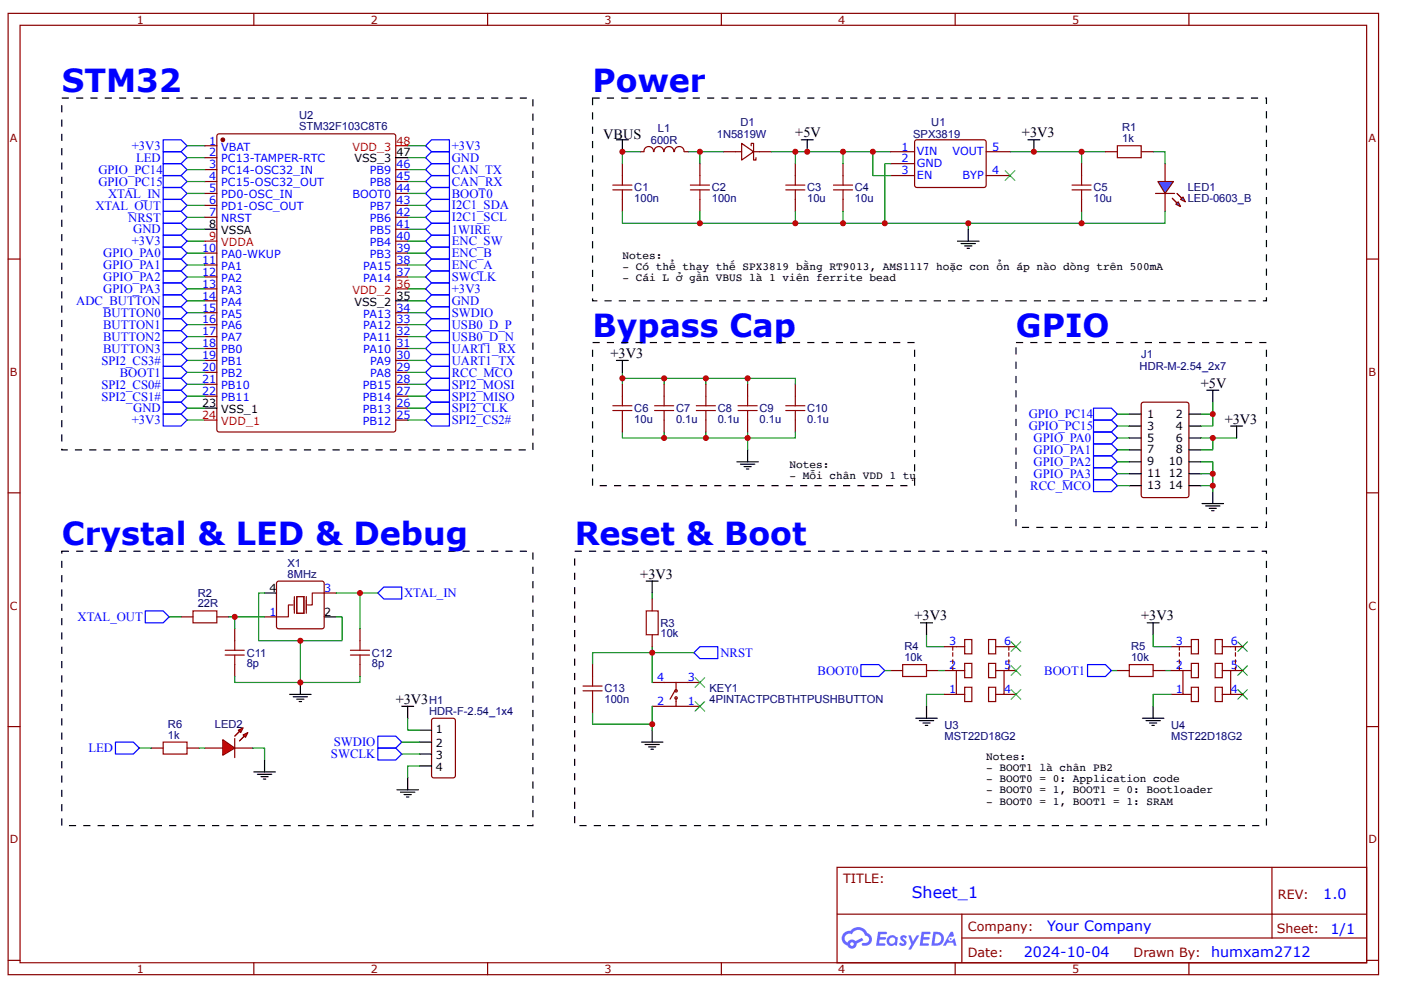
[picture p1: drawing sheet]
<svg xmlns="http://www.w3.org/2000/svg" width="297mm" height="210mm" viewBox="0 0 297 210" stroke-linecap="round" stroke-linejoin="round" font-family="sans-serif">
<defs><g id="words">
<g font-size="6.7" fill="#00f">
<text x="13.1" y="19.5">STM32</text>
<text x="125.6" y="19.5">Power</text>
<text x="125.6" y="71.4">Bypass Cap</text>
<text x="215.4" y="71.4">GPIO</text>
<text x="13.1" y="115.6">Crystal &amp; LED &amp; Debug</text>
<text x="121.8" y="115.6">Reset &amp; Boot</text>
</g>
<text font-size="3.4" fill="#00f" x="193.3" y="190.4">Sheet_1</text>
<g font-size="3">
<text x="127.9" y="29.4">VBUS</text>
<text x="168.6" y="29.1">+5V</text>
<text x="216.7" y="29.1">+3V3</text>
<text x="129.4" y="75.9">+3V3</text>
<text x="254.6" y="82.2">+5V</text>
<text x="259.7" y="89.8">+3V3</text>
<text x="135.7" y="122.7">+3V3</text>
<text x="193.9" y="131.6">+3V3</text>
<text x="242" y="131.6">+3V3</text>
<text x="83.9" y="149.3">+3V3</text>
</g>
<g font-size="3" fill="#00f">
<text x="280.6" y="190.5">1.0</text>
<text x="222" y="197.4">Your Company</text>
<text x="282.1" y="197.9">1/1</text>
<text x="217.1" y="203">2024-10-04</text>
<text x="256.8" y="202.9">humxam2712</text>
</g>
<g font-size="2.7" fill="#00f">
<text x="27.9" y="31.8">+3V3</text>
<text x="28.9" y="34.3">LED</text>
<text x="95.8" y="34.4">GND</text>
<text x="95.8" y="31.9">+3V3</text>
<text x="20.9" y="36.9">GPIO_PC14</text>
<text x="20.9" y="39.4">GPIO_PC15</text>
<text x="22.9" y="41.9">XTAL_IN</text>
<text x="95.8" y="39.4">CAN_RX</text>
<text x="95.8" y="36.9">CAN_TX</text>
<text x="95.8" y="42">BOOT0</text>
<text x="20.2" y="44.4">XTAL_OUT</text>
<text x="27.2" y="47">NRST</text>
<text x="95.8" y="46.9">I2C1_SCL</text>
<text x="95.8" y="44.4">I2C1_SDA</text>
<text x="27.9" y="52">+3V3</text>
<text x="28.3" y="49.5">GND</text>
<text x="95.8" y="49.5">1WIRE</text>
<text x="95.8" y="52">ENC_SW</text>
<text x="21.9" y="57.1">GPIO_PA1</text>
<text x="21.9" y="54.6">GPIO_PA0</text>
<text x="21.9" y="59.6">GPIO_PA2</text>
<text x="95.8" y="59.6">SWCLK</text>
<text x="95.8" y="54.6">ENC_B</text>
<text x="95.8" y="57.1">ENC_A</text>
<text x="16.2" y="64.7">ADC_BUTTON</text>
<text x="21.9" y="62.1">GPIO_PA3</text>
<text x="95.8" y="64.7">GND</text>
<text x="95.8" y="62.2">+3V3</text>
<text x="21.9" y="67.1">BUTTON0</text>
<text x="21.9" y="69.7">BUTTON1</text>
<text x="95.8" y="69.8">USB0_D_P</text>
<text x="95.8" y="67.2">SWDIO</text>
<text x="21.5" y="77.3">SPI2_CS3#</text>
<text x="21.9" y="72.3">BUTTON2</text>
<text x="21.9" y="74.8">BUTTON3</text>
<text x="95.8" y="77.3">UART1_TX</text>
<text x="95.8" y="74.8">UART1_RX</text>
<text x="95.8" y="72.3">USB0_D_N</text>
<text x="21.5" y="82.4">SPI2_CS0#</text>
<text x="25.4" y="79.9">BOOT1</text>
<text x="95.8" y="82.4">SPI2_MOSI</text>
<text x="95.8" y="79.9">RCC_MCO</text>
<text x="21.5" y="84.9">SPI2_CS1#</text>
<text x="27.9" y="90">+3V3</text>
<text x="28.3" y="87.4">GND</text>
<text x="95.8" y="87.5">SPI2_CLK</text>
<text x="95.8" y="84.9">SPI2_MISO</text>
<text x="95.8" y="90">SPI2_CS2#</text>
<text x="218.1" y="88.7">GPIO_PC14</text>
<text x="218.1" y="91.2">GPIO_PC15</text>
<text x="219.2" y="93.8">GPIO_PA0</text>
<text x="219.2" y="96.3">GPIO_PA1</text>
<text x="219.2" y="98.8">GPIO_PA2</text>
<text x="219.2" y="101.3">GPIO_PA3</text>
<text x="218.4" y="103.9">RCC_MCO</text>
<text x="16.4" y="131.7">XTAL_OUT</text>
<text x="85.7" y="126.6">XTAL_IN</text>
<text x="152.7" y="139.3">NRST</text>
<text x="173.3" y="143.1">BOOT0</text>
<text x="221.4" y="143.1">BOOT1</text>
<text x="18.7" y="159.5">LED</text>
<text x="70.2" y="160.8">SWCLK</text>
<text x="70.8" y="158.2">SWDIO</text>
</g>
<g font-size="2.7" fill="#800">
<text x="178.7" y="187.2">TITLE:</text>
<text x="270.9" y="190.5">REV:</text>
<text x="205.2" y="197.4">Company:</text>
<text x="270.7" y="197.8">Sheet:</text>
<text x="205.2" y="202.9">Date:</text>
<text x="240.3" y="202.9">Drawn By:</text>
</g>
<g font-size="2.4" fill="#800">
<text x="29" y="5">1</text>
<text x="78.6" y="5">2</text>
<text x="128.2" y="5">3</text>
<text x="177.7" y="5">4</text>
<text x="227.3" y="5">5</text>
<text x="2.1" y="30.1">A</text>
<text x="290.1" y="30.1">A</text>
<text x="2.1" y="79.7">B</text>
<text x="290.1" y="79.7">B</text>
<text x="2.1" y="129.3">C</text>
<text x="290.1" y="129.3">C</text>
<text x="2.1" y="178.8">D</text>
<text x="290.1" y="178.8">D</text>
<text x="29" y="206.3">1</text>
<text x="78.6" y="206.3">2</text>
<text x="128.2" y="206.3">3</text>
<text x="177.7" y="206.3">4</text>
<text x="227.3" y="206.3">5</text>
</g>
<g font-size="2.4" fill="#000080">
<text x="63.4" y="27.5">STM32F103C8T6</text>
<text x="63.4" y="25.2">U2</text>
<text x="139.5" y="28">L1</text>
<text x="152" y="29.2">1N5819W</text>
<text x="157" y="26.7">D1</text>
<text x="193.6" y="29.2">SPX3819</text>
<text x="197.5" y="26.7">U1</text>
<text x="237.9" y="27.9">R1</text>
<text x="138" y="30.5">600R</text>
<text x="237.9" y="30.1">1k</text>
<text x="134.5" y="40.6">C1</text>
<text x="150.9" y="40.6">C2</text>
<text x="171.2" y="40.6">C3</text>
<text x="181.3" y="40.6">C4</text>
<text x="231.8" y="40.6">C5</text>
<text x="251.8" y="40.6">LED1</text>
<text x="134.5" y="42.9">100n</text>
<text x="150.9" y="42.9">100n</text>
<text x="171.2" y="42.9">10u</text>
<text x="181.3" y="42.9">10u</text>
<text x="231.8" y="42.9">10u</text>
<text x="251.8" y="42.8">LED-0603_B</text>
<text x="242" y="76">J1</text>
<text x="241.6" y="78.5">HDR-M-2.54_2x7</text>
<text x="134.5" y="89.6">10u</text>
<text x="134.5" y="87.4">C6</text>
<text x="143.3" y="89.6">0.1u</text>
<text x="143.3" y="87.4">C7</text>
<text x="152.2" y="89.6">0.1u</text>
<text x="152.2" y="87.4">C8</text>
<text x="161" y="89.6">0.1u</text>
<text x="161" y="87.4">C9</text>
<text x="171.2" y="89.6">0.1u</text>
<text x="171.2" y="87.4">C10</text>
<text x="61" y="122.5">8MHz</text>
<text x="61" y="120.2">X1</text>
<text x="41.9" y="128.8">22R</text>
<text x="41.9" y="126.5">R2</text>
<text x="140" y="135.2">10k</text>
<text x="140" y="132.9">R3</text>
<text x="191.7" y="137.9">R4</text>
<text x="239.8" y="137.9">R5</text>
<text x="52.3" y="141.5">8p</text>
<text x="52.3" y="139.2">C11</text>
<text x="78.9" y="141.5">8p</text>
<text x="78.9" y="139.2">C12</text>
<text x="191.7" y="140.1">10k</text>
<text x="239.8" y="140.1">10k</text>
<text x="91" y="149.3">H1</text>
<text x="128.2" y="149.1">100n</text>
<text x="128.2" y="146.8">C13</text>
<text x="150.4" y="149.1">4PINTACTPCBTHTPUSHBUTTON</text>
<text x="150.4" y="146.8">KEY1</text>
<text x="35.6" y="154.3">R6</text>
<text x="45.6" y="154.4">LED2</text>
<text x="91" y="151.5">HDR-F-2.54_1x4</text>
<text x="200.3" y="154.6">U3</text>
<text x="248.3" y="154.6">U4</text>
<text x="35.6" y="156.6">1k</text>
<text x="200.3" y="156.9">MST22D18G2</text>
<text x="248.3" y="156.9">MST22D18G2</text>
</g>
<g font-size="2.4" fill="#00f">
<text x="44.3" y="30.7">1</text>
<text x="44.3" y="33.2">2</text>
<text x="44.3" y="35.7">3</text>
<text x="46.9" y="31.9">VBAT</text>
<text x="46.9" y="34.4">PC13-TAMPER-RTC</text>
<text x="84" y="35.7">46</text>
<text x="191.1" y="31.9">1</text>
<text x="191.1" y="34.4">2</text>
<text x="194.4" y="32.9">VIN</text>
<text x="194.4" y="35.5">GND</text>
<text x="201.9" y="32.9">VOUT</text>
<text x="210.3" y="31.9">5</text>
<text x="44.3" y="38.2">4</text>
<text x="44.3" y="40.8">5</text>
<text x="46.9" y="37">PC14-OSC32_IN</text>
<text x="46.9" y="39.5">PC15-OSC32_OUT</text>
<text x="78.4" y="39.5">PB8</text>
<text x="78.4" y="37">PB9</text>
<text x="84" y="40.8">44</text>
<text x="84" y="38.2">45</text>
<text x="191.1" y="37">3</text>
<text x="194.4" y="38">EN</text>
<text x="204.1" y="38">BYP</text>
<text x="210.3" y="37">4</text>
<text x="44.3" y="43.3">6</text>
<text x="44.3" y="45.8">7</text>
<text x="46.9" y="42">PD0-OSC_IN</text>
<text x="46.9" y="44.6">PD1-OSC_OUT</text>
<text x="46.9" y="47.1">NRST</text>
<text x="74.7" y="42">BOOT0</text>
<text x="78.4" y="47.1">PB6</text>
<text x="78.4" y="44.6">PB7</text>
<text x="84" y="45.8">42</text>
<text x="84" y="43.3">43</text>
<text x="42.8" y="53.4">10</text>
<text x="78.4" y="52.1">PB4</text>
<text x="78.4" y="49.6">PB5</text>
<text x="84" y="53.4">39</text>
<text x="84" y="50.9">40</text>
<text x="84" y="48.4">41</text>
<text x="42.8" y="55.9">11</text>
<text x="42.8" y="58.5">12</text>
<text x="46.9" y="54.7">PA0-WKUP</text>
<text x="46.9" y="57.2">PA1</text>
<text x="46.9" y="59.7">PA2</text>
<text x="77" y="59.7">PA14</text>
<text x="77" y="57.2">PA15</text>
<text x="78.4" y="54.7">PB3</text>
<text x="84" y="58.5">37</text>
<text x="84" y="55.9">38</text>
<text x="42.8" y="61">13</text>
<text x="42.8" y="63.5">14</text>
<text x="46.9" y="62.3">PA3</text>
<text x="46.9" y="64.8">PA4</text>
<text x="42.8" y="66.1">15</text>
<text x="42.8" y="68.6">16</text>
<text x="42.8" y="71.1">17</text>
<text x="46.9" y="67.3">PA5</text>
<text x="46.9" y="69.8">PA6</text>
<text x="77" y="69.8">PA12</text>
<text x="77" y="67.3">PA13</text>
<text x="84" y="71.1">32</text>
<text x="84" y="68.6">33</text>
<text x="84" y="66.1">34</text>
<text x="42.8" y="73.6">18</text>
<text x="42.8" y="76.2">19</text>
<text x="46.9" y="72.4">PA7</text>
<text x="46.9" y="74.9">PB0</text>
<text x="46.9" y="77.4">PB1</text>
<text x="77" y="74.9">PA10</text>
<text x="77" y="72.4">PA11</text>
<text x="78.5" y="77.4">PA9</text>
<text x="84" y="76.2">30</text>
<text x="84" y="73.6">31</text>
<text x="42.8" y="78.7">20</text>
<text x="42.8" y="81.2">21</text>
<text x="42.8" y="83.8">22</text>
<text x="46.9" y="80">PB2</text>
<text x="46.9" y="82.5">PB10</text>
<text x="76.9" y="82.5">PB15</text>
<text x="78.5" y="80">PA8</text>
<text x="84" y="83.8">27</text>
<text x="84" y="81.2">28</text>
<text x="84" y="78.7">29</text>
<text x="46.9" y="85">PB11</text>
<text x="76.9" y="87.5">PB13</text>
<text x="76.9" y="85">PB14</text>
<text x="84" y="88.8">25</text>
<text x="84" y="86.3">26</text>
<text x="76.9" y="90.1">PB12</text>
<text x="68.7" y="125.5">3</text>
<text x="57.1" y="130.5">1</text>
<text x="201.3" y="136.9">3</text>
<text x="212.9" y="136.9">6</text>
<text x="249.3" y="136.9">3</text>
<text x="260.9" y="136.9">6</text>
<text x="201.3" y="141.9">2</text>
<text x="212.9" y="141.9">5</text>
<text x="249.3" y="141.9">2</text>
<text x="260.9" y="141.9">5</text>
<text x="139.3" y="144.4">4</text>
<text x="139.3" y="149.5">2</text>
<text x="145.9" y="144.4">3</text>
<text x="145.9" y="149.5">1</text>
<text x="201.3" y="147">1</text>
<text x="212.9" y="147">4</text>
<text x="249.3" y="147">1</text>
<text x="260.9" y="147">4</text>
</g>
<g font-size="2.4" fill="#f00">
<text x="74.7" y="31.9">VDD_3</text>
<text x="84" y="30.7">48</text>
<text x="44.3" y="50.9">9</text>
<text x="46.9" y="52.1">VDDA</text>
<text x="74.7" y="62.3">VDD_2</text>
<text x="84" y="61">36</text>
<text x="42.8" y="88.8">24</text>
<text x="46.9" y="90.1">VDD_1</text>
</g>
<g font-size="2.4">
<text x="75.2" y="34.4">VSS_3</text>
<text x="84" y="33.2">47</text>
<text x="44.3" y="48.4">8</text>
<text x="46.9" y="49.6">VSSA</text>
<text x="132" y="54.9">Notes:</text>
<text x="132" y="57.3">- Có thể thay thế SPX3819 bằng RT9013, AMS1117 hoặc con ổn áp nào dòng trên 500mA</text>
<text x="132" y="59.6">- Cái L ở gần VBUS là 1 viên ferrite bead</text>
<text x="75.2" y="64.8">VSS_2</text>
<text x="84" y="63.5">35</text>
<text x="42.8" y="86.3">23</text>
<text x="46.9" y="87.5">VSS_1</text>
<text x="243.2" y="88.6">1</text>
<text x="249.3" y="88.6">2</text>
<text x="243.2" y="91.1">3</text>
<text x="243.2" y="93.6">5</text>
<text x="249.3" y="91.1">4</text>
<text x="249.3" y="93.6">6</text>
<text x="167.4" y="99.2">Notes:</text>
<text x="167.4" y="101.5">- Mỗi chân VDD 1 tụ</text>
<text x="243.2" y="96.1">7</text>
<text x="243.2" y="98.7">9</text>
<text x="243.2" y="101.2">11</text>
<text x="247.8" y="98.7">10</text>
<text x="247.8" y="101.2">12</text>
<text x="249.3" y="96.1">8</text>
<text x="243.2" y="103.7">13</text>
<text x="247.8" y="103.7">14</text>
<text x="57.1" y="125.5">4</text>
<text x="68.7" y="130.5">2</text>
<text x="92.4" y="155.3">1</text>
<text x="92.4" y="158.4">2</text>
<text x="92.4" y="160.9">3</text>
<text x="209.1" y="161.1">Notes:</text>
<text x="92.4" y="163.4">4</text>
<text x="209.1" y="163.5">- BOOT1 là chân PB2</text>
<text x="209.1" y="165.9">- BOOT0 = 0: Application code</text>
<text x="209.1" y="168.2">- BOOT0 = 1, BOOT1 = 0: Bootloader</text>
<text x="209.1" y="170.6">- BOOT0 = 1, BOOT1 = 1: SRAM</text>
</g>
</g></defs>
<g fill="none" stroke="#800" stroke-width=".25">
<path d="M1.7 2.8h290.6v203.9h-290.6zM4.3 5.4h285.5v198.7h-285.5zM53.8 2.8v2.6M103.4 2.8v2.6M152.9 2.8v2.6M202.5 2.8v2.6M252.1 2.8v2.6M1.7 54.9h2.6M289.8 54.9h2.5M1.7 104.5h2.6M289.8 104.5h2.5M1.7 154.1h2.6"/>
<path d="M289.8 154.1h2.5M177.5 183.9h112.3v20.2h-112.3zM177.5 193.8h112.2M203.9 198.9h85.8M203.9 193.8v10.1M269.7 183.9v15M1.7 203.6h2.6M53.8 204.1v2.6M103.4 204.1v2.6M152.9 204.1v2.6M202.5 204.1v2.6M252.1 204.1v2.6"/>
<path d="M289.8 203.6h2.5"/>
</g>
<g fill="#58f">
<path d="M191.1 198.4l.5-.1 .4 .1 .3 .2-.3 .4a.33 .33 0 0 0-.2-.2 .33 .33 0 0 0-.4 .1l.1 .1a.85 .85 0 0 1 .6 .6 .85 .85 0 0 1-.3 .9l-.6 .1-.6-.4 .3-.4 .5 .3 .3-.1-.1-.2a.88 .88 0 0 1-.5-1.4z"/>
<path d="M192.6 198.3h.5l.5 1.3 .7-1.3h.6l-1.8 3h-.5l.6-1.1z"/>
<path d="M186.2 197.5h1.6l.2 .2v.3l-1.3 .1-.1 .6h1.1l.2 .3-.3 .2h-1.1l-.1 .8h1.2l.1 .3-.1 .2h-1.9z"/>
<path d="M195.4 197.6h1.7l.2 .1-.1 .3-1.3 .1-.1 .6h1.1l.2 .3-.2 .2h-1.2l-.1 .8h1.2l.2 .3-.2 .2h-1.8z"/>
<path d="M201.6 197.6h.4l.3 .8-.5 .3a.49 .49 0 0 0-.7 .2 .49 .49 0 0 0 .3 .7 .49 .49 0 0 0 .7-.5l.3-.2 .4 1.6h-.6l-.1-.6h-1.2l-.4 .6h-.6z"/>
<path d="M197.9 197.6l-.4 2.9h.9a1.51 1.51 0 0 0 1.7-1.5 1.51 1.51 0 0 0-1.7-1.4zM198.4 198.1a1.02 1.02 0 0 1 1.1 1.1 1.02 1.02 0 0 1-1.4 .8z"/>
<path d="M188.4 198.6a1.11 1.11 0 0 0-.3 1.5 1.11 1.11 0 0 0 1.6 .2l.5 .2 .2-1.6-.4-.2a1.01 1.01 0 0 0-1.6-.1zM188.5 199.4a.66 .66 0 0 1 1.3 0 .66 .66 0 0 1-1.3 0z"/>
<path d="M178.9 197.8a1.58 1.58 0 0 0 .8 2.7 1.01 1.01 0 0 0 1.1 .6 1.01 1.01 0 0 0 .8-1l1.5-.7-.4-.6-1.3 .7a1.02 1.02 0 0 0-1.7 .3 .99 .99 0 0 1-.5-1.3 .99 .99 0 0 1 1.4-.4 1.48 1.48 0 0 1 1.5-.9 1.48 1.48 0 0 1 1.4 1.2 .82 .82 0 0 1 .7 1 .82 .82 0 0 1-1.2 .5l-.3 .2v.3a1.4 1.4 0 0 0 2-.7 1.4 1.4 0 0 0-.8-1.9 2.18 2.18 0 0 0-3.7-.4l-.7 .1zM180.2 200.2a.4 .4 0 0 1 .8 0 .4 .4 0 0 1-.8 0z"/>
<circle cx="201.6" cy="199.1" r=".19"/>
</g>
<path d="M196.4 134.6v2.5h3.8M200.2 147.2h-3.8v2.6" fill="none" stroke="#080" stroke-width=".25"/>
<path d="M182.5 140.9h3.8l1.3 1.3-1.3 1.2h-3.8z" fill="none" stroke="#00f" stroke-width=".25"/>
<path d="M245.5 38.5h3.3l-1.8 2.5z" fill="#09f"/>
<path d="M245.5 38.5h3.3l-1.8 2.5zM245 41h4" fill="none" stroke="#800" stroke-width=".25"/>
<path d="M249.5 41l1.1 1z" fill="#800"/>
<path d="M249.5 41l1.1 1" fill="none" stroke="#800" stroke-width=".25"/>
<path d="M248.5 42l1 1z" fill="#800"/>
<path d="M248.5 42l1 1" fill="none" stroke="#800" stroke-width=".25"/>
<path d="M250.3 42.3l.5-.5 .5 1z" fill="#09f"/>
<path d="M250.3 42.3l.5-.5 .5 1z" fill="none" stroke="#800" stroke-width=".25"/>
<path d="M249.3 43.3l.5-.5 .5 1z" fill="#09f"/>
<g fill="none" stroke="#800" stroke-width=".25">
<path d="M46.1 28.5l.4-.1h36.9l.4 .2 .1 62.5-.2 .4-37.2 .1-.4-.2-.1-62.5zM132 34.7v2.5M135.7 32.2h.8M136.5 32.2a1.01 1.01 0 0 1 1-1.1 1.01 1.01 0 0 1 1.1 1.1M138.7 32.1a1.01 1.01 0 0 1 1-1 1.01 1.01 0 0 1 1 1.1M140.8 32.1a1.01 1.01 0 0 1 1-1 1.01 1.01 0 0 1 1 1.1M143 32.2a1.01 1.01 0 0 1 1-1.1 1.01 1.01 0 0 1 1 1.1M145.1 32.2h.8M148.4 34.7v2.5M153.5 32.2h3.7M157.2 30.4l2.6 1.8-2.6 1.7zM159.3 30.9v-.5h.5v3.5h.5v-.5"/>
<path d="M159.8 32.2h3.8M168.6 34.7v2.5M178.7 34.7v2.5M188.9 32.2h5M188.9 34.7h5M188.9 37.2h5M194.1 29.8l.3-.2 14.5 .1 .2 .4-.1 9.4-.4 .3-14.5-.1-.2-.5v-9.1zM209.1 32.2h5M209.1 37.2h5M229.3 34.7v2.5M234.4 32.2h2.5M242 32.2h2.5"/>
<path d="M247 34.7v3.8M132 42.3v2.5M148.4 42.3v2.5M168.6 42.3v2.5M178.7 42.3v2.5M229.3 42.3v2.5M247 41v3.8M249.3 43.3l.5-.5 .5 1zM138.3 127v2.5M138.3 134.6v2.5M200.2 137.1h4.3M202 137.1v.8"/>
<path d="M202 138.4v.7M202 139.9v.8M204.5 135.6h1.5v3h-1.5zM209.6 135.6h1.5v3h-1.5zM211.1 137.1h4.3M213.9 137.1v.8M213.9 138.4v.7M213.9 139.9v.8M125.6 140.9v2.5M125.6 148.5v2.5M200.2 147.2h2.6M200.2 142.2h4.3"/>
<path d="M202 141.4v.8M202.8 142.2v5h1.7M204.5 145.7h1.5v3h-1.5zM204.5 140.7h1.5v3h-1.5zM209.6 140.7h1.5v3h-1.5zM209.6 145.7h1.5v3h-1.5zM211.1 142.2h4.3M212.9 142.2v5h-1.8M212.9 147.2h2.5M213.9 141.4v.8"/>
</g>
<g fill="none" stroke="#080" stroke-width=".25">
<path d="M39.7 33.4h3.7M39.7 30.9h3.7M86.4 36h3.8M86.4 38.5h3.8M86.4 33.4h3.8M86.4 30.9h3.8M135.7 32.2h-3.7v2.5M145.9 32.2h2.5v2.5M148.4 32.2h5.1M163.6 32.2h25.3M168.6 32.2v2.5M178.7 32.2v2.5"/>
<path d="M185.1 32.2v5h3.8M188.9 34.7h-1.3v12.6h41.7v-2.5M214.1 32.2h20.3M229.3 32.2v2.5M244.5 32.2h2.5v2.5M39.7 43.5h3.7M39.7 46.1h3.7M39.7 48.6h3.7M39.7 41h3.7M39.7 51.1h3.7M86.4 58.7h3.8M86.4 43.5h3.8"/>
<path d="M86.4 46.1h3.8M86.4 48.6h3.8M86.4 41h3.8M132 44.8v2.5h55.6M148.4 44.8v2.5M168.6 44.8v2.5M178.7 44.8v2.5M205.3 47.3v1.3M247 44.8v2.5h-17.7M86.4 66.3h3.8M86.4 68.8h3.8M86.4 71.4h3.8"/>
<path d="M86.4 73.9h3.8M86.4 76.4h3.8M86.4 63.8h3.8M86.4 61.2h3.8M39.7 86.5h3.7M39.7 89.1h3.7M86.4 81.5h3.8M86.4 84h3.8M86.4 86.5h3.8M138.3 138.4h-12.7v2.5M138.3 137.1v1.3h8.8M138.3 125.7v1.3"/>
<path d="M125.6 151v2.6h12.7"/>
</g>
<g fill="none" stroke="#a00000" stroke-width=".25">
<path d="M129.9 39.2h4.1M132 37.2v2M146.4 39.2h4M148.4 37.2v2M166.6 39.2h4M168.6 37.2v2M176.7 39.2h4.1M178.7 37.2v2M227.3 39.2h4M229.3 37.2v2M236.9 30.9h5.1v2.5h-5.1zM129.9 40.3h4.1"/>
<path d="M132 40.3v2M146.4 40.3h4M148.4 40.3v2M166.6 40.3h4M168.6 40.3v2M176.7 40.3h4.1M178.7 40.3v2M227.3 40.3h4M229.3 40.3v2M137 129.5h2.5v5.1h-2.5zM123.6 146.5h4.1M123.6 145.5h4.1"/>
<path d="M125.6 143.4v2.1M125.6 146.5v2"/>
</g>
<g fill="none" stroke="#000" stroke-width=".25">
<path d="M130.7 29.6h2.5M132 29.6v2.6M169.9 29.6h2.5M171.2 29.6v2.6M203 51.1h4.6M203.8 51.6h3M204.5 52.1h1.5M205 52.7h.5M205.3 48.6v2.5M136 157.3h4.6M136.8 157.8h3M137.5 158.4h1.5"/>
<path d="M138 158.9h.5M138.3 154.8v2.5"/>
</g>
<g fill="none" stroke="#00f" stroke-width=".25">
<path d="M34.6 32.2h3.8l1.3 1.2-1.3 1.3h-3.8zM34.6 39.8h3.8l1.3 1.2-1.3 1.3h-3.8zM34.6 29.6h3.8l1.3 1.3-1.3 1.3h-3.8zM90.2 38.5l1.3-1.3h3.8v2.6h-3.8zM90.2 36l1.3-1.3h3.8v2.5h-3.8zM90.2 30.9l1.3-1.3h3.8v2.6h-3.8zM90.2 33.4l1.3-1.2h3.8v2.5h-3.8zM34.6 42.3h3.8l1.3 1.2-1.3 1.3h-3.8zM34.6 44.8h3.8l1.3 1.3-1.3 1.2h-3.8zM34.6 47.3h3.8l1.3 1.3-1.3 1.3h-3.8zM90.2 48.6l1.3-1.3h3.8v2.6h-3.8zM90.2 46.1l1.3-1.3h3.8v2.5h-3.8z"/>
<path d="M90.2 43.5l1.3-1.2h3.8v2.5h-3.8zM90.2 58.7l1.3-1.2h3.8v2.5h-3.8zM90.2 41l1.3-1.2h3.8v2.5h-3.8zM90.2 76.4l1.3-1.2h3.8v2.5h-3.8zM90.2 73.9l1.3-1.3h3.8v2.6h-3.8zM90.2 71.4l1.3-1.3h3.8v2.5h-3.8zM90.2 68.8l1.3-1.2h3.8v2.5h-3.8zM90.2 66.3l1.3-1.3h3.8v2.6h-3.8zM90.2 61.2l1.3-1.2h3.8v2.5h-3.8zM90.2 63.8l1.3-1.3h3.8v2.5h-3.8zM34.6 85.3h3.8l1.3 1.2-1.3 1.3h-3.8zM34.6 87.8h3.8l1.3 1.3-1.3 1.2h-3.8z"/>
<path d="M90.2 86.5l1.3-1.2h3.8v2.5h-3.8zM90.2 84l1.3-1.3h3.8v2.6h-3.8zM90.2 81.5l1.3-1.3h3.8v2.5h-3.8zM147.1 138.4l1.3-1.3h3.8v2.5h-3.8z"/>
</g>
<circle cx="47.2" cy="29.6" r=".38" fill="#800"/>
<g fill="none" stroke="#800" stroke-width=".25">
<path d="M43.4 30.9h2.6M43.4 33.4h2.6M43.4 36h2.6M43.4 38.5h2.6M83.9 36h2.5M83.9 38.5h2.5M43.4 41h2.6M43.4 43.5h2.6M43.4 46.1h2.6M43.4 53.7h2.6M43.4 56.2h2.6M43.4 58.7h2.6"/>
<path d="M83.9 41h2.5M83.9 43.5h2.5M83.9 46.1h2.5M83.9 53.7h2.5M83.9 56.2h2.5M83.9 58.7h2.5M83.9 51.1h2.5M83.9 48.6h2.5M43.4 61.2h2.6M43.4 63.8h2.6M43.4 66.3h2.6M43.4 68.8h2.6"/>
<path d="M43.4 71.4h2.6M43.4 73.9h2.6M43.4 76.4h2.6M43.4 79h2.6M83.9 66.3h2.5M83.9 68.8h2.5M83.9 71.4h2.5M83.9 73.9h2.5M83.9 76.4h2.5M83.9 79h2.5M43.4 81.5h2.6M43.4 84h2.6"/>
<path d="M83.9 81.5h2.5M83.9 84h2.5M83.9 89.1h2.5M83.9 86.5h2.5M38.4 130.8h2.5M46 130.8h2.5M49.8 133.3v2.5M56.1 130.8h2.5M58.8 123.4l.3-.2h9.1l.4 .2 .1 .3v9.1l-.1 .4-.4 .1h-9.1l-.3-.1-.2-.4v-9.1zM68.7 125.7h2.6M76.3 133.3v2.5M248.3 137.1h4.3"/>
<path d="M250.1 137.1v.8M250.1 138.4v.7M250.1 139.9v.8M252.6 135.6h1.5v3h-1.5zM257.6 135.6h1.6v3h-1.6zM259.2 137.1h4.3M261.9 137.1v.8M261.9 138.4v.7M261.9 139.9v.8M49.8 140.9v2.5M76.3 140.9v2.5M138.3 144.7h10.1"/>
<path d="M138.3 149.8h10.1M143.1 146.5l-1 1.7M143.3 144.7v1.8M143.3 148v1.8M188.9 142.2h2.5M196.4 142.2h2.6M236.9 142.2h2.5M244.5 142.2h2.5M248.3 142.2h4.3M248.3 147.2h2.5M250.1 141.4v.8M250.8 142.2v5h1.8"/>
<path d="M252.6 145.7h1.5v3h-1.5zM252.6 140.7h1.5v3h-1.5zM257.6 140.7h1.6v3h-1.6zM257.6 145.7h1.6v3h-1.6zM259.2 142.2h4.3M260.9 142.2v5h-1.7M260.9 147.2h2.6M261.9 141.4v.8"/>
<circle cx="47.2" cy="29.6" r=".38"/>
<circle cx="143.3" cy="148" r=".25"/>
<circle cx="143.3" cy="146.5" r=".25"/>
</g>
<g fill="none" stroke="#000" stroke-width=".25">
<path d="M83.9 33.4h2.5M217.9 29.6h2.6M219.2 29.6v2.6M43.4 48.6h2.6M83.9 63.8h2.5M43.4 86.5h2.6M56.1 125.7h2.5M68.7 130.8h2.6M137 123.2h2.5M138.3 123.2v2.5M195.2 132.1h2.5M196.4 132.1v2.5"/>
<path d="M243.2 132.1h2.6M244.5 132.1v2.5M61.4 147.2h4.6M62.2 147.7h3M62.9 148.2h1.5M63.4 148.7h.5M63.7 144.7v2.5M194.2 152.3h4.5M194.9 152.8h3.1M195.7 153.3h1.5M196.2 153.8h.5M196.4 149.8v2.5"/>
<path d="M242.2 152.3h4.6M243 152.8h3M243.7 153.3h1.5M244.2 153.8h.5M244.5 149.8v2.5"/>
</g>
<path d="M83.9 30.9h2.5M43.4 51.1h2.6M83.9 61.2h2.5M43.4 89.1h2.6" fill="none" stroke="#f00" stroke-width=".25"/>
<g fill="#000">
<path d="M128.7 20.7h1.5v.2h-1.5zM131.7 20.7h1.5v.2h-1.5zM134.7 20.7h1.6v.2h-1.6zM137.8 20.7h1.5v.2h-1.5zM140.8 20.7h1.5v.2h-1.5zM143.8 20.7h1.6v.2h-1.6zM146.9 20.7h1.5v.2h-1.5zM149.9 20.7h1.5v.2h-1.5zM152.9 20.7h1.6v.2h-1.6zM156 20.7h1.5v.2h-1.5zM159 20.7h1.5v.2h-1.5zM162 20.7h1.6v.2h-1.6zM165.1 20.7h1.5v.2h-1.5zM168.1 20.7h1.5v.2h-1.5zM171.2 20.7h1.5v.2h-1.5zM174.2 20.7h1.5v.2h-1.5zM177.2 20.7h1.5v.2h-1.5zM180.3 20.7h1.5v.2h-1.5zM183.3 20.7h1.5v.2h-1.5zM186.3 20.7h1.5v.2h-1.5zM189.4 20.7h1.5v.2h-1.5zM192.4 20.7h1.5v.2h-1.5zM195.4 20.7h1.5v.2h-1.5zM198.5 20.7h1.5v.2h-1.5zM201.5 20.7h1.5v.2h-1.5zM204.5 20.7h1.5v.2h-1.5zM207.6 20.7h1.5v.2h-1.5zM210.6 20.7h1.5v.2h-1.5zM213.6 20.7h1.6v.2h-1.6zM216.7 20.7h1.5v.2h-1.5zM219.7 20.7h1.5v.2h-1.5zM222.7 20.7h1.6v.2h-1.6zM225.8 20.7h1.5v.2h-1.5zM228.8 20.7h1.5v.2h-1.5zM231.8 20.7h1.6v.2h-1.6zM234.9 20.7h1.5v.2h-1.5zM237.9 20.7h1.5v.2h-1.5zM240.9 20.7h1.6v.2h-1.6zM244 20.7h1.5v.2h-1.5zM247 20.7h1.5v.2h-1.5zM250.1 20.7h1.5v.2h-1.5zM253.1 20.7h1.5v.2h-1.5zM256.1 20.7h1.5v.2h-1.5zM259.2 20.7h1.5v.2h-1.5zM262.2 20.7h1.5v.2h-1.5zM265.2 20.7h1.5v.2h-1.5zM268.3 20.7h.3v1.4h-.2v-1.3h.1v.1h-.2zM268.4 23.6h.2v1.5h-.2zM268.4 26.6h.2v1.5h-.2zM268.4 29.6h.2v1.6h-.2zM268.4 32.7h.2v1.5h-.2zM268.4 35.7h.2v1.5h-.2zM268.4 38.7h.2v1.6h-.2zM268.4 41.8h.2v1.5h-.2zM268.4 44.8h.2v1.5h-.2zM268.4 47.8h.2v1.6h-.2zM268.4 50.9h.2v1.5h-.2zM268.4 53.9h.2v1.5h-.2zM268.4 57h.2v1.5h-.2zM268.4 60h.2v1.5h-.2zM268.4 63h.2v.9h-.8v-.2h.7v.1h-.1zM264.7 63.7h1.5v.2h-1.5zM261.7 63.7h1.5v.2h-1.5zM258.6 63.7h1.6v.2h-1.6zM255.6 63.7h1.5v.2h-1.5zM252.6 63.7h1.5v.2h-1.5zM249.5 63.7h1.6v.2h-1.6zM246.5 63.7h1.5v.2h-1.5zM243.5 63.7h1.5v.2h-1.5zM240.4 63.7h1.6v.2h-1.6zM237.4 63.7h1.5v.2h-1.5zM234.4 63.7h1.5v.2h-1.5zM231.3 63.7h1.6v.2h-1.6zM228.3 63.7h1.5v.2h-1.5zM225.3 63.7h1.5v.2h-1.5zM222.2 63.7h1.6v.2h-1.6zM219.2 63.7h1.5v.2h-1.5zM216.2 63.7h1.5v.2h-1.5zM213.1 63.7h1.5v.2h-1.5zM210.1 63.7h1.5v.2h-1.5zM207.1 63.7h1.5v.2h-1.5zM204 63.7h1.5v.2h-1.5zM201 63.7h1.5v.2h-1.5zM198 63.7h1.5v.2h-1.5zM194.9 63.7h1.5v.2h-1.5zM191.9 63.7h1.5v.2h-1.5zM188.9 63.7h1.5v.2h-1.5zM185.8 63.7h1.5v.2h-1.5zM182.8 63.7h1.5v.2h-1.5zM179.8 63.7h1.5v.2h-1.5zM176.7 63.7h1.5v.2h-1.5zM173.7 63.7h1.5v.2h-1.5zM170.6 63.7h1.6v.2h-1.6zM167.6 63.7h1.5v.2h-1.5zM164.6 63.7h1.5v.2h-1.5zM161.5 63.7h1.6v.2h-1.6zM158.5 63.7h1.5v.2h-1.5zM155.5 63.7h1.5v.2h-1.5zM152.4 63.7h1.6v.2h-1.6zM149.4 63.7h1.5v.2h-1.5zM146.4 63.7h1.5v.2h-1.5zM143.3 63.7h1.6v.2h-1.6zM140.3 63.7h1.5v.2h-1.5zM137.3 63.7h1.5v.2h-1.5zM134.2 63.7h1.5v.2h-1.5zM131.2 63.7h1.5v.2h-1.5zM128.2 63.7h1.5v.2h-1.5zM125.5 63.3h.3v.5h-.2v-.1h1v.2h-1.1zM125.5 60.2h.3v1.6h-.3zM125.5 57.2h.3v1.5h-.3zM125.5 54.2h.3v1.5h-.3zM125.5 51.1h.3v1.6h-.3zM125.5 48.1h.3v1.5h-.3zM125.5 45.1h.3v1.5h-.3zM125.5 42h.3v1.5h-.3zM125.5 39h.3v1.5h-.3zM125.5 36h.3v1.5h-.3zM125.5 32.9h.3v1.5h-.3zM125.5 29.9h.3v1.5h-.3zM125.5 26.9h.3v1.5h-.3zM125.5 23.8h.3v1.5h-.3zM125.5 20.7h1.7v.2h-1.6v-.1h.2v1.5h-.3z"/>
<path d="M124.9 116.8h1.5v.2h-1.5zM127.9 116.8h1.5v.2h-1.5zM130.9 116.8h1.6v.2h-1.6zM134 116.8h1.5v.2h-1.5zM137 116.8h1.5v.2h-1.5zM140 116.8h1.6v.2h-1.6zM143.1 116.8h1.5v.2h-1.5zM146.1 116.8h1.5v.2h-1.5zM149.2 116.8h1.5v.2h-1.5zM152.2 116.8h1.5v.2h-1.5zM155.2 116.8h1.5v.2h-1.5zM158.3 116.8h1.5v.2h-1.5zM161.3 116.8h1.5v.2h-1.5zM164.3 116.8h1.5v.2h-1.5zM167.4 116.8h1.5v.2h-1.5zM170.4 116.8h1.5v.2h-1.5zM173.4 116.8h1.5v.2h-1.5zM176.5 116.8h1.5v.2h-1.5zM179.5 116.8h1.5v.2h-1.5zM182.5 116.8h1.5v.2h-1.5zM185.6 116.8h1.5v.2h-1.5zM188.6 116.8h1.5v.2h-1.5zM191.6 116.8h1.6v.2h-1.6zM194.7 116.8h1.5v.2h-1.5zM197.7 116.8h1.5v.2h-1.5zM200.7 116.8h1.6v.2h-1.6zM203.8 116.8h1.5v.2h-1.5zM206.8 116.8h1.5v.2h-1.5zM209.8 116.8h1.6v.2h-1.6zM212.9 116.8h1.5v.2h-1.5zM215.9 116.8h1.5v.2h-1.5zM218.9 116.8h1.6v.2h-1.6zM222 116.8h1.5v.2h-1.5zM225 116.8h1.5v.2h-1.5zM228.1 116.8h1.5v.2h-1.5zM231.1 116.8h1.5v.2h-1.5zM234.1 116.8h1.5v.2h-1.5zM237.2 116.8h1.5v.2h-1.5zM240.2 116.8h1.5v.2h-1.5zM243.2 116.8h1.5v.2h-1.5zM246.3 116.8h1.5v.2h-1.5zM249.3 116.8h1.5v.2h-1.5zM252.3 116.8h1.5v.2h-1.5zM255.4 116.8h1.5v.2h-1.5zM258.4 116.8h1.5v.2h-1.5zM261.4 116.8h1.5v.2h-1.5zM264.5 116.8h1.5v.2h-1.5zM267.5 116.8h1.1v.6h-.2v-.5h.1v.1h-1zM268.4 118.9h.2v1.5h-.2zM268.4 121.9h.2v1.6h-.2zM268.4 125h.2v1.5h-.2zM268.4 128h.2v1.5h-.2zM268.4 131h.2v1.6h-.2zM268.4 134.1h.2v1.5h-.2zM268.4 137.1h.2v1.5h-.2zM268.4 140.1h.2v1.6h-.2zM268.4 143.2h.2v1.5h-.2zM268.4 146.2h.2v1.5h-.2zM268.4 149.3h.2v1.5h-.2zM268.4 152.3h.2v1.5h-.2zM268.4 155.3h.2v1.5h-.2zM268.4 158.4h.2v1.5h-.2zM268.4 161.4h.2v1.5h-.2zM268.4 164.4h.2v1.5h-.2zM268.4 167.5h.2v1.5h-.2zM268.4 170.5h.2v1.5h-.2zM268.4 173.5h.2v1.5h-.2zM265.5 174.9h1.5v.3h-1.5zM262.4 174.9h1.6v.3h-1.6zM259.4 174.9h1.5v.3h-1.5zM256.4 174.9h1.5v.3h-1.5zM253.3 174.9h1.6v.3h-1.6zM250.3 174.9h1.5v.3h-1.5zM247.3 174.9h1.5v.3h-1.5zM244.2 174.9h1.6v.3h-1.6zM241.2 174.9h1.5v.3h-1.5zM238.2 174.9h1.5v.3h-1.5zM235.1 174.9h1.5v.3h-1.5zM232.1 174.9h1.5v.3h-1.5zM229.1 174.9h1.5v.3h-1.5zM226 174.9h1.5v.3h-1.5zM223 174.9h1.5v.3h-1.5zM220 174.9h1.5v.3h-1.5zM216.9 174.9h1.5v.3h-1.5zM213.9 174.9h1.5v.3h-1.5zM210.9 174.9h1.5v.3h-1.5zM207.8 174.9h1.5v.3h-1.5zM204.8 174.9h1.5v.3h-1.5zM201.8 174.9h1.5v.3h-1.5zM198.7 174.9h1.5v.3h-1.5zM195.7 174.9h1.5v.3h-1.5zM192.6 174.9h1.6v.3h-1.6zM189.6 174.9h1.5v.3h-1.5zM186.6 174.9h1.5v.3h-1.5zM183.5 174.9h1.6v.3h-1.6zM180.5 174.9h1.5v.3h-1.5zM177.5 174.9h1.5v.3h-1.5zM174.4 174.9h1.6v.3h-1.6zM171.4 174.9h1.5v.3h-1.5zM168.4 174.9h1.5v.3h-1.5zM165.3 174.9h1.6v.3h-1.6zM162.3 174.9h1.5v.3h-1.5zM159.3 174.9h1.5v.3h-1.5zM156.2 174.9h1.5v.3h-1.5zM153.2 174.9h1.5v.3h-1.5zM150.2 174.9h1.5v.3h-1.5zM147.1 174.9h1.5v.3h-1.5zM144.1 174.9h1.5v.3h-1.5zM141.1 174.9h1.5v.3h-1.5zM138 174.9h1.5v.3h-1.5zM135 174.9h1.5v.3h-1.5zM132 174.9h1.5v.3h-1.5zM128.9 174.9h1.5v.3h-1.5zM125.9 174.9h1.5v.3h-1.5zM122.9 174.9h1.5v.3h-1.5zM121.7 173h.3v1.5h-.3zM121.7 170h.3v1.5h-.3zM121.7 167h.3v1.5h-.3zM121.7 163.9h.3v1.5h-.3zM121.7 160.9h.3v1.5h-.3zM121.7 157.8h.3v1.6h-.3zM121.7 154.8h.3v1.5h-.3zM121.7 151.8h.3v1.5h-.3zM121.7 148.7h.3v1.6h-.3zM121.7 145.7h.3v1.5h-.3zM121.7 142.7h.3v1.5h-.3zM121.7 139.6h.3v1.6h-.3zM121.7 136.6h.3v1.5h-.3zM121.7 133.6h.3v1.5h-.3zM121.7 130.5h.3v1.6h-.3zM121.7 127.5h.3v1.5h-.3zM121.7 124.5h.3v1.5h-.3zM121.7 121.4h.3v1.6h-.3zM121.7 118.4h.3v1.5h-.3zM121.8 116.8h1.6v.2h-1.6z"/>
</g>
<g fill="none" stroke="#3c3" stroke-width=".25">
<path d="M213.1 36.2l2.1 2M215.2 36.2l-2.1 2M214.4 136.1l2 2M216.4 136.1l-2 2M262.4 136.1l2.1 2M264.5 136.1l-2.1 2M147.4 143.7l2 2M147.4 148.7l2 2.1M149.4 143.7l-2 2M149.4 148.7l-2 2.1M214.4 141.2l2 2M214.4 146.2l2 2"/>
<path d="M216.4 141.2l-2 2M216.4 146.2l-2 2M262.4 146.2l2.1 2M262.4 141.2l2.1 2M264.5 146.2l-2.1 2M264.5 141.2l-2.1 2"/>
</g>
<path d="M40.9 129.5h5.1v2.6h-5.1zM47.7 138.9h4.1M47.7 137.9h4.1M49.8 135.8v2.1M49.8 138.9v2M74.3 138.9h4M74.3 137.9h4M76.3 135.8v2.1M76.3 138.9v2M191.4 140.9h5v2.5h-5zM239.4 140.9h5.1v2.5h-5.1z" fill="none" stroke="#a00000" stroke-width=".25"/>
<g fill="none" stroke="#080" stroke-width=".25">
<path d="M35.9 130.8h2.5M48.5 130.8h7.6M49.8 130.8v2.5M56.1 125.7h-1.3v10.1h17.7v-5h-1.2M63.7 135.8v8.9h-13.9v-1.3M71.3 125.7h8.8M76.3 125.7v7.6M244.5 134.6v2.5h3.8M76.3 143.4v1.3h-12.6M187.6 142.2h1.3M199 142.2h1.2M235.6 142.2h1.3"/>
<path d="M247 142.2h1.3M248.3 147.2h-3.8v2.6"/>
</g>
<path d="M62.2 128.3h-1.1v2.5h-2.5M62.4 126.5v3.5M62.9 126.5h1.5v3.5h-1.5zM64.9 126.5v3.5M68.7 125.7h-2.5v2.6h-1" fill="none" stroke="#801" stroke-width=".25"/>
<path d="M30.8 129.5h3.8l1.3 1.3-1.3 1.3h-3.8zM80.1 125.7l1.3-1.2h3.8v2.5h-3.8zM24.5 157.3h3.8l1.2 1.3-1.2 1.3h-3.8z" fill="none" stroke="#00f" stroke-width=".25"/>
<path d="M47.2 156.8l2.6 1.8-2.6 1.5z" fill="#f00"/>
<path d="M47.2 156.8l2.6 1.8-2.6 1.5zM49.8 156.6v4" fill="none" stroke="#800" stroke-width=".25"/>
<path d="M50.8 155.1l-1 1z" fill="#800"/>
<path d="M50.8 155.1l-1 1" fill="none" stroke="#800" stroke-width=".25"/>
<path d="M50.8 157.1l1-1z" fill="#800"/>
<path d="M51.8 156.1l-1 1" fill="none" stroke="#800" stroke-width=".25"/>
<path d="M50.5 154.8l1-.5-.5 1z" fill="#f00"/>
<path d="M50.5 154.8l1-.5-.5 1z" fill="none" stroke="#800" stroke-width=".25"/>
<path d="M51.5 155.8l1.1-.5-.6 1z" fill="#f00"/>
<g fill="none" stroke="#800" stroke-width=".25">
<path d="M132 81.5v2.5M132 89.1v2.5M140.8 81.5v2.5M140.8 89.1v2.5M149.7 81.5v2.5M149.7 89.1v2.5M158.5 81.5v2.5M158.5 89.1v2.5M168.6 81.5v2.5M168.6 89.1v2.5M242.1 85.4l.4-.1h9.1l.4 .3 .1 19.4-.3 .5h-9.3l-.5-.3v-19.4zM32.1 158.6h2.5"/>
<path d="M39.7 158.6h2.5M43.4 158.6h3.8M49.8 158.6h3.8M51.5 155.8l1.1-.5-.6 1zM91.6 152.4l.4-.1h4l.5 .3 .1 11.8-.4 .5h-4.2l-.5-.3v-11.8z"/>
</g>
<g fill="none" stroke="#a00000" stroke-width=".25">
<path d="M129.9 87h4.1M129.9 86h4.1M132 84v2M132 87v2.1M138.8 87h4M138.8 86h4M140.8 84v2M140.8 87v2.1M147.6 87h4.1M147.6 86h4.1M149.7 84v2M149.7 87v2.1"/>
<path d="M156.5 87h4M156.5 86h4M158.5 84v2M158.5 87v2.1M166.6 87h4M166.6 86h4M168.6 84v2M168.6 87v2.1M34.6 157.3h5.1v2.6h-5.1z"/>
</g>
<g fill="none" stroke="#080" stroke-width=".25">
<path d="M39.7 36h3.7M39.7 38.5h3.7M39.7 53.7h3.7M39.7 56.2h3.7M39.7 58.7h3.7M86.4 53.7h3.8M86.4 56.2h3.8M86.4 51.1h3.8M39.7 79h3.7M39.7 76.4h3.7M39.7 73.9h3.7M39.7 71.4h3.7"/>
<path d="M39.7 68.8h3.7M39.7 66.3h3.7M39.7 63.8h3.7M39.7 61.2h3.7M86.4 79h3.8M132 79v2.5M39.7 84h3.7M39.7 81.5h3.7M86.4 89.1h3.8M132 80.2h8.8v1.3M132 91.6v1.3h8.8M140.8 91.6v1.3h8.9"/>
<path d="M140.8 80.2h8.9M149.7 91.6v1.3h8.8v-1.3M149.7 81.5v-1.3h8.8v1.3M158.5 80.2h10.1v1.3M168.6 91.6v1.3h-10.1v2.5M236.9 87.8h2.5M236.9 90.3h2.5M236.9 92.9h2.5M236.9 95.4h2.5M236.9 97.9h2.5M254.6 97.9h2.5v6.3M254.6 92.9h7.6"/>
<path d="M257.1 92.9v2.5h-2.5M257.1 85.3v2.5h-2.5M257.1 87.8v2.5h-2.5M236.9 100.4h2.5M236.9 103h2.5M254.6 100.4h2.5M254.6 103h2.5M138.3 138.4v6.3M29.5 158.6h2.6M42.2 158.6h1.2M53.6 158.6h2.5v2.5M85.2 157.3h3.8"/>
<path d="M85.2 159.9h3.8M86.4 152.3v2.5h2.6M138.3 149.8v5M89 162.4h-2.6v2.5"/>
</g>
<g fill="none" stroke="#000" stroke-width=".25">
<path d="M130.7 76.4h2.5M132 76.4v2.6M156.2 97.9h4.6M157 98.4h3M157.7 98.9h1.6M158.3 99.4h.5M158.5 95.4v2.5M239.4 90.3h2.6M239.4 87.8h2.6M239.4 92.9h2.6M239.4 95.4h2.6M239.4 97.9h2.6"/>
<path d="M252.1 90.3h2.5M252.1 87.8h2.5M252.1 92.9h2.5M252.1 95.4h2.5M252.1 97.9h2.5M255.9 82.7h2.5M257.1 82.7v2.6M260.9 90.3h2.6M262.2 90.3v2.6M239.4 100.4h2.6M239.4 103h2.6M252.1 100.4h2.5"/>
<path d="M252.1 103h2.5M254.9 106.8h4.5M255.6 107.3h3M256.4 107.8h1.5M256.9 108.3h.5M257.1 104.2v2.6M85.2 149.8h2.5M86.4 149.8v2.5M89 154.8h2.5M89 157.3h2.5M89 159.9h2.5M53.8 163.7h4.6"/>
<path d="M54.6 164.2h3M55.3 164.7h1.6M55.8 165.2h.5M56.1 161.1v2.6M84.2 167.5h4.5M84.9 168h3.1M85.7 168.5h1.5M86.2 169h.5M86.4 164.9v2.6M89 162.4h2.5"/>
</g>
<g fill="none" stroke="#00f" stroke-width=".25">
<path d="M34.6 34.7h3.8l1.3 1.3-1.3 1.2h-3.8zM34.6 37.2h3.8l1.3 1.3-1.3 1.3h-3.8zM34.6 49.9h3.8l1.3 1.2-1.3 1.3h-3.8zM34.6 54.9h3.8l1.3 1.3-1.3 1.3h-3.8zM34.6 52.4h3.8l1.3 1.3-1.3 1.2h-3.8zM34.6 60h3.8l1.3 1.2-1.3 1.3h-3.8zM34.6 57.5h3.8l1.3 1.2-1.3 1.3h-3.8zM90.2 53.7l1.3-1.3h3.8v2.5h-3.8zM91.5 49.9h3.8v2.5h-3.8l-1.3-1.3zM91.5 54.9h3.8v2.6h-3.8l-1.3-1.3zM34.6 77.7h3.8l1.3 1.3-1.3 1.2h-3.8zM34.6 75.2h3.8l1.3 1.2-1.3 1.3h-3.8z"/>
<path d="M34.6 62.5h3.8l1.3 1.3-1.3 1.2h-3.8zM34.6 65h3.8l1.3 1.3-1.3 1.3h-3.8zM34.6 67.6h3.8l1.3 1.2-1.3 1.3h-3.8zM34.6 70.1h3.8l1.3 1.3-1.3 1.2h-3.8zM34.6 72.6h3.8l1.3 1.3-1.3 1.3h-3.8zM90.2 79l1.3-1.3h3.8v2.5h-3.8zM34.6 82.7h3.8l1.3 1.3-1.3 1.3h-3.8zM34.6 80.2h3.8l1.3 1.3-1.3 1.2h-3.8zM90.2 89.1l1.3-1.3h3.8v2.5h-3.8zM231.8 91.6h3.8l1.3 1.3-1.3 1.2h-3.8zM231.8 94.1h3.8l1.3 1.3-1.3 1.3h-3.8zM231.8 96.7h3.8l1.3 1.2-1.3 1.3h-3.8z"/>
<path d="M231.8 99.2h3.8l1.3 1.2-1.3 1.3h-3.8zM231.8 89.1h3.8l1.3 1.2-1.3 1.3h-3.8zM231.8 86.5h3.8l1.3 1.3-1.3 1.3h-3.8zM231.8 101.7h3.8l1.3 1.3-1.3 1.2h-3.8zM80.1 156.1h3.8l1.3 1.2-1.3 1.3h-3.8zM80.1 158.6h3.8l1.3 1.3-1.3 1.2h-3.8zM230.6 140.9h3.8l1.2 1.3-1.2 1.2h-3.8z"/>
</g>
<g fill="#000">
<path d="M16.1 20.7h1.6v.2h-1.6zM19.2 20.7h1.5v.2h-1.5zM22.2 20.7h1.5v.2h-1.5zM25.2 20.7h1.6v.2h-1.6zM28.3 20.7h1.5v.2h-1.5zM31.3 20.7h1.5v.2h-1.5zM34.3 20.7h1.6v.2h-1.6zM37.4 20.7h1.5v.2h-1.5zM40.4 20.7h1.5v.2h-1.5zM43.4 20.7h1.6v.2h-1.6zM46.5 20.7h1.5v.2h-1.5zM49.5 20.7h1.5v.2h-1.5zM52.6 20.7h1.5v.2h-1.5zM55.6 20.7h1.5v.2h-1.5zM58.6 20.7h1.5v.2h-1.5zM61.7 20.7h1.5v.2h-1.5zM64.7 20.7h1.5v.2h-1.5zM67.7 20.7h1.5v.2h-1.5zM70.8 20.7h1.5v.2h-1.5zM73.8 20.7h1.5v.2h-1.5zM76.8 20.7h1.5v.2h-1.5zM79.9 20.7h1.5v.2h-1.5zM82.9 20.7h1.5v.2h-1.5zM85.9 20.7h1.5v.2h-1.5zM89 20.7h1.5v.2h-1.5zM92 20.7h1.5v.2h-1.5zM95 20.7h1.6v.2h-1.6zM98.1 20.7h1.5v.2h-1.5zM101.1 20.7h1.5v.2h-1.5zM104.1 20.7h1.6v.2h-1.6zM107.2 20.7h1.5v.2h-1.5zM110.2 20.7h1.5v.2h-1.5zM112.9 21h.2v1.6h-.2zM112.9 24.1h.2v1.5h-.2zM112.9 27.1h.2v1.5h-.2zM112.9 30.1h.2v1.6h-.2zM112.9 33.2h.2v1.5h-.2zM112.9 36.2h.2v1.5h-.2zM112.9 39.2h.2v1.6h-.2zM112.9 42.3h.2v1.5h-.2zM112.9 45.3h.2v1.5h-.2zM112.9 48.4h.2v1.5h-.2zM112.9 51.4h.2v1.5h-.2zM112.9 54.4h.2v1.5h-.2zM112.9 57.5h.2v1.5h-.2zM112.9 60.5h.2v1.5h-.2zM112.9 63.5h.2v1.5h-.2zM112.9 66.6h.2v1.5h-.2zM112.9 69.6h.2v1.5h-.2zM112.9 72.6h.2v1.5h-.2zM112.9 75.7h.2v1.5h-.2zM112.9 78.7h.2v1.5h-.2zM112.9 81.7h.2v1.5h-.2zM112.9 84.8h.2v1.5h-.2zM112.9 87.8h.2v1.5h-.2zM112.9 90.8h.2v1.6h-.2zM112.9 93.9h.2v1.5h-.2zM110 95.3h1.5v.2h-1.5zM106.9 95.3h1.5v.2h-1.5zM103.9 95.3h1.5v.2h-1.5zM100.9 95.3h1.5v.2h-1.5zM97.8 95.3h1.5v.2h-1.5zM94.8 95.3h1.5v.2h-1.5zM91.7 95.3h1.6v.2h-1.6zM88.7 95.3h1.5v.2h-1.5zM85.7 95.3h1.5v.2h-1.5zM82.6 95.3h1.6v.2h-1.6zM79.6 95.3h1.5v.2h-1.5zM76.6 95.3h1.5v.2h-1.5zM73.5 95.3h1.6v.2h-1.6zM70.5 95.3h1.5v.2h-1.5zM67.5 95.3h1.5v.2h-1.5zM64.4 95.3h1.6v.2h-1.6zM61.4 95.3h1.5v.2h-1.5zM58.4 95.3h1.5v.2h-1.5zM55.3 95.3h1.6v.2h-1.6zM52.3 95.3h1.5v.2h-1.5zM49.3 95.3h1.5v.2h-1.5zM46.2 95.3h1.5v.2h-1.5zM43.2 95.3h1.5v.2h-1.5zM40.2 95.3h1.5v.2h-1.5zM37.1 95.3h1.5v.2h-1.5zM34.1 95.3h1.5v.2h-1.5zM31.1 95.3h1.5v.2h-1.5zM28 95.3h1.5v.2h-1.5zM25 95.3h1.5v.2h-1.5zM22 95.3h1.5v.2h-1.5zM18.9 95.3h1.5v.2h-1.5zM15.9 95.3h1.5v.2h-1.5zM13 95.1h.2v.3h-.1v-.1h1.3v.2h-1.4zM13 92.1h.2v1.5h-.2zM13 89.1h.2v1.5h-.2zM13 86h.2v1.5h-.2zM13 83h.2v1.5h-.2zM13 80h.2v1.5h-.2zM13 76.9h.2v1.5h-.2zM13 73.9h.2v1.5h-.2zM13 70.9h.2v1.5h-.2zM13 67.8h.2v1.5h-.2zM13 64.8h.2v1.5h-.2zM13 61.8h.2v1.5h-.2zM13 58.7h.2v1.5h-.2zM13 55.7h.2v1.5h-.2zM13 52.7h.2v1.5h-.2zM13 49.6h.2v1.5h-.2zM13 46.6h.2v1.5h-.2zM13 43.5h.2v1.6h-.2zM13 40.5h.2v1.5h-.2zM13 37.5h.2v1.5h-.2zM13 34.4h.2v1.6h-.2zM13 31.4h.2v1.5h-.2zM13 28.4h.2v1.5h-.2zM13 25.3h.2v1.6h-.2zM13 22.3h.2v1.5h-.2zM13.1 20.7h1.5v.2h-1.5z"/>
<path d="M128.7 72.5h1.5v.3h-1.5zM131.7 72.5h1.5v.3h-1.5zM134.7 72.5h1.6v.3h-1.6zM137.8 72.5h1.5v.3h-1.5zM140.8 72.5h1.5v.3h-1.5zM143.8 72.5h1.6v.3h-1.6zM146.9 72.5h1.5v.3h-1.5zM149.9 72.5h1.5v.3h-1.5zM152.9 72.5h1.6v.3h-1.6zM156 72.5h1.5v.3h-1.5zM159 72.5h1.5v.3h-1.5zM162 72.5h1.6v.3h-1.6zM165.1 72.5h1.5v.3h-1.5zM168.1 72.5h1.5v.3h-1.5zM171.2 72.5h1.5v.3h-1.5zM174.2 72.5h1.5v.3h-1.5zM177.2 72.5h1.5v.3h-1.5zM180.3 72.5h1.5v.3h-1.5zM183.3 72.5h1.5v.3h-1.5zM186.3 72.5h1.5v.3h-1.5zM189.4 72.5h1.5v.3h-1.5zM192.4 72.5h1.5v.3h-1.5zM193.8 74.1h.2v1.6h-.2zM193.8 77.2h.2v1.5h-.2zM193.8 80.2h.2v1.5h-.2zM193.8 83.2h.2v1.6h-.2zM193.8 86.3h.2v1.5h-.2zM193.8 89.3h.2v1.5h-.2zM193.8 92.4h.2v1.5h-.2zM193.8 95.4h.2v1.5h-.2zM193.8 98.4h.2v1.5h-.2zM193.8 101.5h.2v1.5h-.2zM190.9 102.8h1.5v.3h-1.5zM187.8 102.8h1.6v.3h-1.6zM184.8 102.8h1.5v.3h-1.5zM181.8 102.8h1.5v.3h-1.5zM178.7 102.8h1.6v.3h-1.6zM175.7 102.8h1.5v.3h-1.5zM172.7 102.8h1.5v.3h-1.5zM169.6 102.8h1.6v.3h-1.6zM166.6 102.8h1.5v.3h-1.5zM163.6 102.8h1.5v.3h-1.5zM160.5 102.8h1.5v.3h-1.5zM157.5 102.8h1.5v.3h-1.5zM154.5 102.8h1.5v.3h-1.5zM151.4 102.8h1.5v.3h-1.5zM148.4 102.8h1.5v.3h-1.5zM145.4 102.8h1.5v.3h-1.5zM142.3 102.8h1.5v.3h-1.5zM139.3 102.8h1.5v.3h-1.5zM136.3 102.8h1.5v.3h-1.5zM133.2 102.8h1.5v.3h-1.5zM130.2 102.8h1.5v.3h-1.5zM127.2 102.8h1.5v.3h-1.5zM125.5 101.5h.3v1.5h-.3zM125.5 98.4h.3v1.5h-.3zM125.5 95.4h.3v1.5h-.3zM125.5 92.4h.3v1.5h-.3zM125.5 89.3h.3v1.5h-.3zM125.5 86.3h.3v1.5h-.3zM125.5 83.2h.3v1.6h-.3zM125.5 80.2h.3v1.5h-.3zM125.5 77.2h.3v1.5h-.3zM125.5 74.1h.3v1.6h-.3zM125.6 72.5h1.6v.3h-1.6z"/>
<path d="M218.4 72.5h1.6v.3h-1.6zM221.5 72.5h1.5v.3h-1.5zM224.5 72.5h1.5v.3h-1.5zM227.5 72.5h1.6v.3h-1.6zM230.6 72.5h1.5v.3h-1.5zM233.6 72.5h1.5v.3h-1.5zM236.6 72.5h1.6v.3h-1.6zM239.7 72.5h1.5v.3h-1.5zM242.7 72.5h1.5v.3h-1.5zM245.8 72.5h1.5v.3h-1.5zM248.8 72.5h1.5v.3h-1.5zM251.8 72.5h1.5v.3h-1.5zM254.9 72.5h1.5v.3h-1.5zM257.9 72.5h1.5v.3h-1.5zM260.9 72.5h1.5v.3h-1.5zM264 72.5h1.5v.3h-1.5zM267 72.5h1.5v.3h-1.5zM268.4 74.1h.2v1.6h-.2zM268.4 77.2h.2v1.5h-.2zM268.4 80.2h.2v1.5h-.2zM268.4 83.2h.2v1.6h-.2zM268.4 86.3h.2v1.5h-.2zM268.4 89.3h.2v1.5h-.2zM268.4 92.4h.2v1.5h-.2zM268.4 95.4h.2v1.5h-.2zM268.4 98.4h.2v1.5h-.2zM268.4 101.5h.2v1.5h-.2zM268.4 104.5h.2v1.5h-.2zM268.4 107.5h.2v1.5h-.2zM268.4 110.6h.2v1.4h-.3v-.3h.2v.1h-.1zM265.2 111.7h1.5v.3h-1.5zM262.2 111.7h1.5v.3h-1.5zM259.2 111.7h1.5v.3h-1.5zM256.1 111.7h1.5v.3h-1.5zM253.1 111.7h1.5v.3h-1.5zM250.1 111.7h1.5v.3h-1.5zM247 111.7h1.5v.3h-1.5zM244 111.7h1.5v.3h-1.5zM240.9 111.7h1.6v.3h-1.6zM237.9 111.7h1.5v.3h-1.5zM234.9 111.7h1.5v.3h-1.5zM231.8 111.7h1.6v.3h-1.6zM228.8 111.7h1.5v.3h-1.5zM225.8 111.7h1.5v.3h-1.5zM222.7 111.7h1.6v.3h-1.6zM219.7 111.7h1.5v.3h-1.5zM216.7 111.7h1.5v.3h-1.5zM215.3 110.1h.2v1.5h-.2zM215.3 107h.2v1.5h-.2zM215.3 104h.2v1.5h-.2zM215.3 101h.2v1.5h-.2zM215.3 97.9h.2v1.5h-.2zM215.3 94.9h.2v1.5h-.2zM215.3 91.8h.2v1.6h-.2zM215.3 88.8h.2v1.5h-.2zM215.3 85.8h.2v1.5h-.2zM215.3 82.7h.2v1.6h-.2zM215.3 79.7h.2v1.5h-.2zM215.3 76.7h.2v1.5h-.2zM215.3 73.6h.2v1.6h-.2zM215.4 72.5h1.5v.3h-1.5z"/>
<path d="M16.1 116.8h1.6v.2h-1.6zM19.2 116.8h1.5v.2h-1.5zM22.2 116.8h1.5v.2h-1.5zM25.2 116.8h1.6v.2h-1.6zM28.3 116.8h1.5v.2h-1.5zM31.3 116.8h1.5v.2h-1.5zM34.3 116.8h1.6v.2h-1.6zM37.4 116.8h1.5v.2h-1.5zM40.4 116.8h1.5v.2h-1.5zM43.4 116.8h1.6v.2h-1.6zM46.5 116.8h1.5v.2h-1.5zM49.5 116.8h1.5v.2h-1.5zM52.6 116.8h1.5v.2h-1.5zM55.6 116.8h1.5v.2h-1.5zM58.6 116.8h1.5v.2h-1.5zM61.7 116.8h1.5v.2h-1.5zM64.7 116.8h1.5v.2h-1.5zM67.7 116.8h1.5v.2h-1.5zM70.8 116.8h1.5v.2h-1.5zM73.8 116.8h1.5v.2h-1.5zM76.8 116.8h1.5v.2h-1.5zM79.9 116.8h1.5v.2h-1.5zM82.9 116.8h1.5v.2h-1.5zM85.9 116.8h1.5v.2h-1.5zM89 116.8h1.5v.2h-1.5zM92 116.8h1.5v.2h-1.5zM95 116.8h1.6v.2h-1.6zM98.1 116.8h1.5v.2h-1.5zM101.1 116.8h1.5v.2h-1.5zM104.1 116.8h1.6v.2h-1.6zM107.2 116.8h1.5v.2h-1.5zM110.2 116.8h1.5v.2h-1.5zM112.9 117.1h.2v1.6h-.2zM112.9 120.2h.2v1.5h-.2zM112.9 123.2h.2v1.5h-.2zM112.9 126.2h.2v1.6h-.2zM112.9 129.3h.2v1.5h-.2zM112.9 132.3h.2v1.5h-.2zM112.9 135.3h.2v1.6h-.2zM112.9 138.4h.2v1.5h-.2zM112.9 141.4h.2v1.5h-.2zM112.9 144.4h.2v1.6h-.2zM112.9 147.5h.2v1.5h-.2zM112.9 150.5h.2v1.5h-.2zM112.9 153.6h.2v1.5h-.2zM112.9 156.6h.2v1.5h-.2zM112.9 159.6h.2v1.5h-.2zM112.9 162.7h.2v1.5h-.2zM112.9 165.7h.2v1.5h-.2zM112.9 168.7h.2v1.5h-.2zM112.9 171.8h.2v1.5h-.2zM111.7 174.9h1.3v.1h-.1v-.2h.2v.4h-1.4zM108.7 174.9h1.5v.3h-1.5zM105.7 174.9h1.5v.3h-1.5zM102.6 174.9h1.5v.3h-1.5zM99.6 174.9h1.5v.3h-1.5zM96.6 174.9h1.5v.3h-1.5zM93.5 174.9h1.5v.3h-1.5zM90.5 174.9h1.5v.3h-1.5zM87.4 174.9h1.6v.3h-1.6zM84.4 174.9h1.5v.3h-1.5zM81.4 174.9h1.5v.3h-1.5zM78.3 174.9h1.6v.3h-1.6zM75.3 174.9h1.5v.3h-1.5zM72.3 174.9h1.5v.3h-1.5zM69.2 174.9h1.6v.3h-1.6zM66.2 174.9h1.5v.3h-1.5zM63.2 174.9h1.5v.3h-1.5zM60.1 174.9h1.6v.3h-1.6zM57.1 174.9h1.5v.3h-1.5zM54.1 174.9h1.5v.3h-1.5zM51 174.9h1.6v.3h-1.6zM48 174.9h1.5v.3h-1.5zM45 174.9h1.5v.3h-1.5zM41.9 174.9h1.5v.3h-1.5zM38.9 174.9h1.5v.3h-1.5zM35.9 174.9h1.5v.3h-1.5zM32.8 174.9h1.5v.3h-1.5zM29.8 174.9h1.5v.3h-1.5zM26.8 174.9h1.5v.3h-1.5zM23.7 174.9h1.5v.3h-1.5zM20.7 174.9h1.5v.3h-1.5zM17.7 174.9h1.5v.3h-1.5zM14.6 174.9h1.5v.3h-1.5zM13 173.5h.2v1.5h-.2zM13 170.5h.2v1.5h-.2zM13 167.5h.2v1.5h-.2zM13 164.4h.2v1.5h-.2zM13 161.4h.2v1.5h-.2zM13 158.4h.2v1.5h-.2zM13 155.3h.2v1.5h-.2zM13 152.3h.2v1.5h-.2zM13 149.3h.2v1.5h-.2zM13 146.2h.2v1.5h-.2zM13 143.2h.2v1.5h-.2zM13 140.1h.2v1.6h-.2zM13 137.1h.2v1.5h-.2zM13 134.1h.2v1.5h-.2zM13 131h.2v1.6h-.2zM13 128h.2v1.5h-.2zM13 125h.2v1.5h-.2zM13 121.9h.2v1.6h-.2zM13 118.9h.2v1.5h-.2zM13 116.8h1.6v.2h-1.5v-.1h.1v.5h-.2z"/>
</g>
<g fill="#c00">
<circle cx="229.3" cy="47.3" r=".63"/>
<circle cx="205.3" cy="47.3" r=".63"/>
<circle cx="138.3" cy="138.4" r=".63"/>
<circle cx="229.3" cy="32.2" r=".63"/>
<circle cx="132" cy="32.2" r=".63"/>
<circle cx="148.4" cy="32.2" r=".63"/>
<circle cx="171.2" cy="32.2" r=".63"/>
<circle cx="185.1" cy="32.2" r=".63"/>
<circle cx="178.7" cy="32.2" r=".63"/>
<circle cx="168.6" cy="32.2" r=".63"/>
<circle cx="187.6" cy="47.3" r=".63"/>
<circle cx="178.7" cy="47.3" r=".63"/>
<circle cx="168.6" cy="47.3" r=".63"/>
<circle cx="148.4" cy="47.3" r=".63"/>
<circle cx="219.2" cy="32.2" r=".63"/>
<circle cx="76.3" cy="125.7" r=".63"/>
<circle cx="49.8" cy="130.8" r=".63"/>
<circle cx="63.7" cy="135.8" r=".63"/>
<circle cx="63.7" cy="144.7" r=".63"/>
<circle cx="257.1" cy="92.9" r=".63"/>
<circle cx="257.1" cy="87.8" r=".63"/>
<circle cx="257.1" cy="100.4" r=".63"/>
<circle cx="257.1" cy="103" r=".63"/>
<circle cx="138.3" cy="153.6" r=".63"/>
<circle cx="140.8" cy="80.2" r=".63"/>
<circle cx="149.7" cy="80.2" r=".63"/>
<circle cx="132" cy="80.2" r=".63"/>
<circle cx="140.8" cy="92.9" r=".63"/>
<circle cx="149.7" cy="92.9" r=".63"/>
<circle cx="158.5" cy="92.9" r=".63"/>
<circle cx="158.5" cy="80.2" r=".63"/>
</g>
<use href="#words"/>
</svg>
